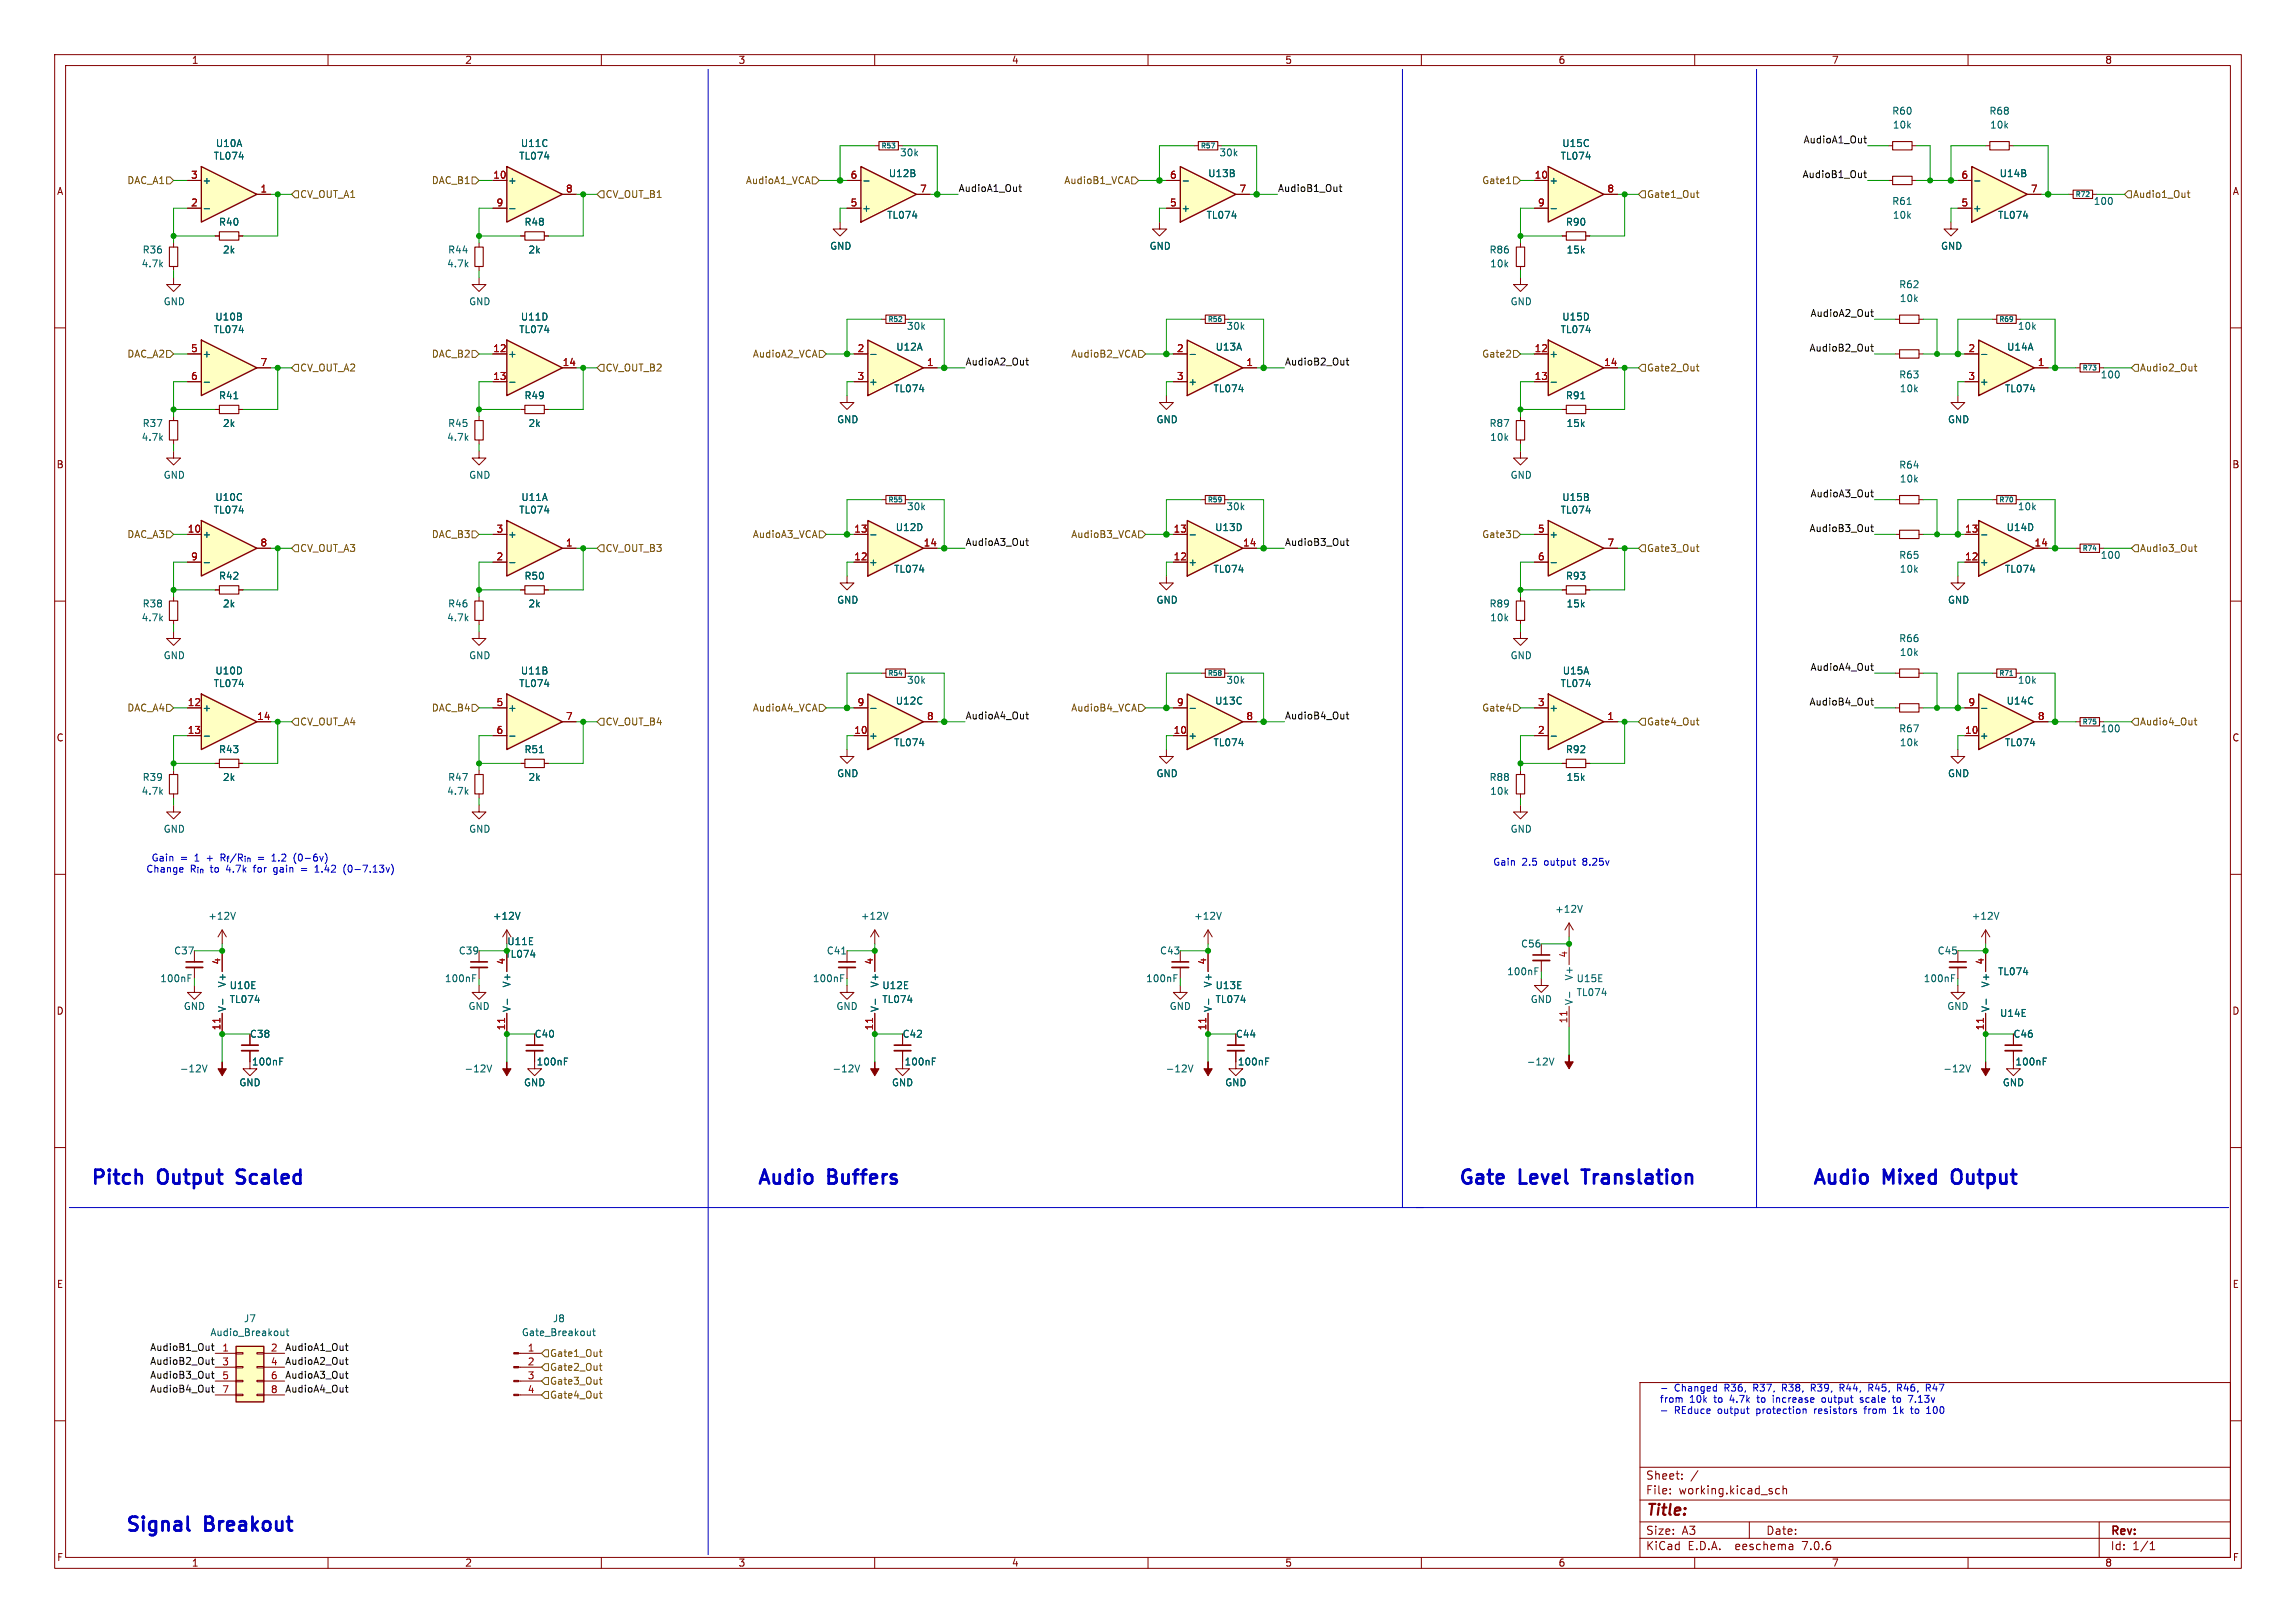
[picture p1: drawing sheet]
<svg xmlns="http://www.w3.org/2000/svg" width="420mm" height="297mm" viewBox="0 0 420 297" stroke-linecap="round" stroke-linejoin="round" font-family="sans-serif">
<defs><g id="words">
<g font-size="3.5" fill="#0000c2">
<text x="16.5" y="216.9">Pitch</text>
<text x="29.1" y="216.9">Output</text>
<text x="44.5" y="216.9">Scaled</text>
<text x="138.4" y="216.9">Audio</text>
<text x="151.7" y="216.9">Buffers</text>
<text x="266.7" y="216.9">Gate</text>
<text x="278.1" y="216.9">Level</text>
<text x="290.7" y="216.9">Translation</text>
<text x="331.5" y="216.9">Audio</text>
<text x="344.7" y="216.9">Mixed</text>
<text x="358.3" y="216.9">Output</text>
<text x="22.9" y="280.4">Signal</text>
<text x="37.7" y="280.4">Breakout</text>
</g>
<text font-size="2.8" fill="#840000" x="301" y="277.9">Title:</text>
<g font-size="2.1" fill="#840000">
<text x="301" y="273.7">File:</text>
<text x="301" y="271">Sheet:</text>
<text x="307.1" y="273.7">working.kicad_sch</text>
<text x="301" y="281.1">Size:</text>
<text x="307.6" y="281.1">A3</text>
<text x="323" y="281.1">Date:</text>
<text x="386" y="281.3">Rev:</text>
<text x="301" y="283.9">KiCad</text>
<text x="308.7" y="283.9">E.D.A.</text>
<text x="317.6" y="283.9">eeschema</text>
<text x="330" y="283.9">7.0.6</text>
<text x="386" y="283.9">Id:</text>
<text x="390.1" y="283.9">1/1</text>
</g>
<g font-size="1.8" fill="#840000">
<text x="35" y="11.9">1</text>
<text x="85" y="11.9">2</text>
<text x="135" y="11.9">3</text>
<text x="185" y="11.9">4</text>
<text x="235" y="11.9">5</text>
<text x="285" y="11.9">6</text>
<text x="335" y="11.9">7</text>
<text x="385" y="11.9">8</text>
<text x="10.3" y="35.9">A</text>
<text x="408.3" y="35.9">A</text>
<text x="10.3" y="85.9">B</text>
<text x="408.2" y="85.9">B</text>
<text x="10.3" y="135.9">C</text>
<text x="408.2" y="135.9">C</text>
<text x="10.3" y="185.9">D</text>
<text x="408.2" y="185.9">D</text>
<text x="10.3" y="235.9">E</text>
<text x="408.3" y="235.9">E</text>
<text x="10.3" y="285.9">F</text>
<text x="35" y="286.9">1</text>
<text x="85" y="286.9">2</text>
<text x="135" y="286.9">3</text>
<text x="185" y="286.9">4</text>
<text x="235" y="286.9">5</text>
<text x="285" y="286.9">6</text>
<text x="335" y="286.9">7</text>
<text x="385" y="286.9">8</text>
<text x="408.3" y="285.9">F</text>
</g>
<g font-size="1.8" fill="#006464">
<text x="346" y="21.2">R60</text>
<text x="346.2" y="23.7">10k</text>
<text x="363.8" y="21.2">R68</text>
<text x="363.9" y="23.7">10k</text>
<text x="39" y="29.4">TL074</text>
<text x="39.4" y="27.1">U10A</text>
<text x="94.9" y="29.4">TL074</text>
<text x="95.2" y="27.1">U11C</text>
<text x="164.5" y="28.8">30k</text>
<text x="223" y="28.8">30k</text>
<text x="285.4" y="29.4">TL074</text>
<text x="285.7" y="27.1">U15C</text>
<text x="37" y="33.9">+</text>
<text x="92.8" y="33.9">+</text>
<text x="162.5" y="32.6">U12B</text>
<text x="220.9" y="32.6">U13B</text>
<text x="283.3" y="33.9">+</text>
<text x="365.7" y="32.6">U14B</text>
<text x="40" y="41.5">R40</text>
<text x="95.8" y="41.5">R48</text>
<text x="157.6" y="39">+</text>
<text x="162.2" y="40.2">TL074</text>
<text x="216" y="39">+</text>
<text x="220.6" y="40.2">TL074</text>
<text x="286.3" y="41.5">R90</text>
<text x="346" y="37.7">R61</text>
<text x="346.2" y="40.2">10k</text>
<text x="360.8" y="39">+</text>
<text x="365.4" y="40.2">TL074</text>
<text x="382.9" y="37.7">100</text>
<text x="26" y="46.6">R36</text>
<text x="40.7" y="46.6">2k</text>
<text x="81.9" y="46.6">R44</text>
<text x="96.6" y="46.6">2k</text>
<text x="151.8" y="45.9">GND</text>
<text x="210.2" y="45.9">GND</text>
<text x="272.4" y="46.6">R86</text>
<text x="286.5" y="46.6">15k</text>
<text x="355" y="45.9">GND</text>
<text x="25.8" y="49.1">4.7k</text>
<text x="81.7" y="49.1">4.7k</text>
<text x="272.5" y="49.1">10k</text>
<text x="347.3" y="52.9">R62</text>
<text x="29.8" y="56.1">GND</text>
<text x="39.3" y="58.9">U10B</text>
<text x="85.7" y="56.1">GND</text>
<text x="95.2" y="58.9">U11D</text>
<text x="276.2" y="56.1">GND</text>
<text x="285.7" y="58.9">U15D</text>
<text x="347.4" y="55.5">10k</text>
<text x="37" y="65.6">+</text>
<text x="39" y="61.2">TL074</text>
<text x="92.8" y="65.6">+</text>
<text x="94.9" y="61.2">TL074</text>
<text x="163.8" y="64.4">U12A</text>
<text x="165.8" y="60.6">30k</text>
<text x="222.3" y="64.4">U13A</text>
<text x="224.2" y="60.6">30k</text>
<text x="283.3" y="65.6">+</text>
<text x="285.4" y="61.2">TL074</text>
<text x="367.1" y="64.4">U14A</text>
<text x="369" y="60.6">10k</text>
<text x="158.9" y="70.7">+</text>
<text x="163.5" y="72">TL074</text>
<text x="217.3" y="70.7">+</text>
<text x="221.9" y="72">TL074</text>
<text x="347.3" y="69.4">R63</text>
<text x="347.4" y="72">10k</text>
<text x="362.1" y="70.7">+</text>
<text x="366.7" y="72">TL074</text>
<text x="384.2" y="69.4">100</text>
<text x="40" y="73.3">R41</text>
<text x="95.8" y="73.3">R49</text>
<text x="153" y="77.6">GND</text>
<text x="211.5" y="77.6">GND</text>
<text x="286.3" y="73.3">R91</text>
<text x="356.2" y="77.6">GND</text>
<text x="25.8" y="80.9">4.7k</text>
<text x="26" y="78.3">R37</text>
<text x="40.7" y="78.3">2k</text>
<text x="81.7" y="80.9">4.7k</text>
<text x="81.9" y="78.3">R45</text>
<text x="96.6" y="78.3">2k</text>
<text x="272.4" y="78.3">R87</text>
<text x="272.5" y="80.9">10k</text>
<text x="286.5" y="78.3">15k</text>
<text x="29.8" y="87.8">GND</text>
<text x="85.7" y="87.8">GND</text>
<text x="276.2" y="87.8">GND</text>
<text x="347.3" y="86">R64</text>
<text x="347.4" y="88.5">10k</text>
<text x="39" y="94.2">TL074</text>
<text x="39.3" y="91.9">U10C</text>
<text x="94.9" y="94.2">TL074</text>
<text x="95.3" y="91.9">U11A</text>
<text x="165.8" y="93.6">30k</text>
<text x="224.2" y="93.6">30k</text>
<text x="285.4" y="94.2">TL074</text>
<text x="285.7" y="91.9">U15B</text>
<text x="369" y="93.6">10k</text>
<text x="37" y="98.7">+</text>
<text x="92.8" y="98.7">+</text>
<text x="163.8" y="97.4">U12D</text>
<text x="222.2" y="97.4">U13D</text>
<text x="283.3" y="98.7">+</text>
<text x="367" y="97.4">U14D</text>
<text x="40" y="106.3">R42</text>
<text x="95.8" y="106.3">R50</text>
<text x="158.9" y="103.7">+</text>
<text x="163.5" y="105">TL074</text>
<text x="217.3" y="103.7">+</text>
<text x="221.9" y="105">TL074</text>
<text x="286.3" y="106.3">R93</text>
<text x="347.3" y="102.5">R65</text>
<text x="347.4" y="105">10k</text>
<text x="362.1" y="103.7">+</text>
<text x="366.7" y="105">TL074</text>
<text x="384.2" y="102.5">100</text>
<text x="25.8" y="113.9">4.7k</text>
<text x="26" y="111.4">R38</text>
<text x="40.7" y="111.4">2k</text>
<text x="81.7" y="113.9">4.7k</text>
<text x="81.9" y="111.4">R46</text>
<text x="96.6" y="111.4">2k</text>
<text x="153" y="110.7">GND</text>
<text x="211.5" y="110.7">GND</text>
<text x="272.4" y="111.4">R89</text>
<text x="272.5" y="113.9">10k</text>
<text x="286.5" y="111.4">15k</text>
<text x="356.2" y="110.7">GND</text>
<text x="347.3" y="117.7">R66</text>
<text x="29.8" y="120.8">GND</text>
<text x="39" y="125.9">TL074</text>
<text x="39.3" y="123.6">U10D</text>
<text x="85.7" y="120.8">GND</text>
<text x="94.9" y="125.9">TL074</text>
<text x="95.2" y="123.6">U11B</text>
<text x="165.8" y="125.3">30k</text>
<text x="224.2" y="125.3">30k</text>
<text x="276.2" y="120.8">GND</text>
<text x="285.4" y="125.9">TL074</text>
<text x="285.8" y="123.6">U15A</text>
<text x="347.4" y="120.2">10k</text>
<text x="369" y="125.3">10k</text>
<text x="37" y="130.4">+</text>
<text x="92.8" y="130.4">+</text>
<text x="163.8" y="129.1">U12C</text>
<text x="222.2" y="129.1">U13C</text>
<text x="283.3" y="130.4">+</text>
<text x="367" y="129.1">U14C</text>
<text x="158.9" y="135.5">+</text>
<text x="163.5" y="136.8">TL074</text>
<text x="217.3" y="135.5">+</text>
<text x="221.9" y="136.8">TL074</text>
<text x="347.3" y="134.2">R67</text>
<text x="347.4" y="136.8">10k</text>
<text x="362.1" y="135.5">+</text>
<text x="366.7" y="136.8">TL074</text>
<text x="384.2" y="134.2">100</text>
<text x="26" y="143.1">R39</text>
<text x="40" y="138">R43</text>
<text x="40.7" y="143.1">2k</text>
<text x="81.9" y="143.1">R47</text>
<text x="95.8" y="138">R51</text>
<text x="96.6" y="143.1">2k</text>
<text x="153" y="142.4">GND</text>
<text x="211.5" y="142.4">GND</text>
<text x="272.4" y="143.1">R88</text>
<text x="286.3" y="138">R92</text>
<text x="286.5" y="143.1">15k</text>
<text x="356.2" y="142.4">GND</text>
<text x="25.8" y="145.6">4.7k</text>
<text x="81.7" y="145.6">4.7k</text>
<text x="272.5" y="145.6">10k</text>
<text x="29.8" y="152.6">GND</text>
<text x="85.7" y="152.6">GND</text>
<text x="276.2" y="152.6">GND</text>
<text x="284.4" y="167.2">+12V</text>
<text x="38" y="168.5">+12V</text>
<text x="90.1" y="168.5">+12V</text>
<text x="92.7" y="173.2">U11E</text>
<text x="157.4" y="168.5">+12V</text>
<text x="218.3" y="168.5">+12V</text>
<text x="278.1" y="173.6">C56</text>
<text x="360.6" y="168.5">+12V</text>
<text x="29.2" y="179.9">100nF</text>
<text x="31.8" y="174.9">C37</text>
<text x="81.3" y="179.9">100nF</text>
<text x="83.8" y="174.9">C39</text>
<text x="92.3" y="175.5">TL074</text>
<text x="148.6" y="179.9">100nF</text>
<text x="151.1" y="174.9">C41</text>
<text x="209.6" y="179.9">100nF</text>
<text x="212.1" y="174.9">C43</text>
<text x="275.6" y="178.7">100nF</text>
<text x="287.9" y="179.5" transform="rotate(-90 287.9 179.5)">V+</text>
<text x="288.3" y="179.9">U15E</text>
<text x="351.8" y="179.9">100nF</text>
<text x="354.3" y="174.9">C45</text>
<text x="365.4" y="178.7">TL074</text>
<text x="33.5" y="185">GND</text>
<text x="41.5" y="185.3" transform="rotate(-90 41.5 185.3)">V-</text>
<text x="41.5" y="180.8" transform="rotate(-90 41.5 180.8)">V+</text>
<text x="41.9" y="181.2">U10E</text>
<text x="41.9" y="183.7">TL074</text>
<text x="85.6" y="185">GND</text>
<text x="93.6" y="185.3" transform="rotate(-90 93.6 185.3)">V-</text>
<text x="93.6" y="180.8" transform="rotate(-90 93.6 180.8)">V+</text>
<text x="152.9" y="185">GND</text>
<text x="160.9" y="185.3" transform="rotate(-90 160.9 185.3)">V-</text>
<text x="160.9" y="180.8" transform="rotate(-90 160.9 180.8)">V+</text>
<text x="161.3" y="181.2">U12E</text>
<text x="161.3" y="183.7">TL074</text>
<text x="213.9" y="185">GND</text>
<text x="221.8" y="185.3" transform="rotate(-90 221.8 185.3)">V-</text>
<text x="221.8" y="180.8" transform="rotate(-90 221.8 180.8)">V+</text>
<text x="222.3" y="181.2">U13E</text>
<text x="222.3" y="183.7">TL074</text>
<text x="279.9" y="183.7">GND</text>
<text x="287.9" y="184" transform="rotate(-90 287.9 184)">V-</text>
<text x="288.3" y="182.5">TL074</text>
<text x="356.1" y="185">GND</text>
<text x="364.1" y="185.3" transform="rotate(-90 364.1 185.3)">V-</text>
<text x="364.1" y="180.8" transform="rotate(-90 364.1 180.8)">V+</text>
<text x="45.6" y="190.1">C38</text>
<text x="97.7" y="190.1">C40</text>
<text x="165" y="190.1">C42</text>
<text x="226" y="190.1">C44</text>
<text x="365.7" y="186.3">U14E</text>
<text x="368.2" y="190.1">C46</text>
<text x="32.8" y="196.4">-12V</text>
<text x="46" y="195.2">100nF</text>
<text x="84.9" y="196.4">-12V</text>
<text x="98.1" y="195.2">100nF</text>
<text x="152.2" y="196.4">-12V</text>
<text x="165.4" y="195.2">100nF</text>
<text x="213.1" y="196.4">-12V</text>
<text x="226.3" y="195.2">100nF</text>
<text x="279.2" y="195.2">-12V</text>
<text x="355.4" y="196.4">-12V</text>
<text x="368.6" y="195.2">100nF</text>
<text x="43.7" y="199">GND</text>
<text x="95.8" y="199">GND</text>
<text x="163.1" y="199">GND</text>
<text x="224" y="199">GND</text>
<text x="366.3" y="199">GND</text>
<text x="38.4" y="244.7">Audio_Breakout</text>
<text x="44.5" y="242.2">J7</text>
<text x="95.4" y="244.7">Gate_Breakout</text>
<text x="101" y="242.2">J8</text>
</g>
<g font-size="1.8" fill="#0f0f0f">
<text x="329.8" y="26.3">AudioA1_Out</text>
<text x="175.3" y="35.2">AudioA1_Out</text>
<text x="233.7" y="35.2">AudioB1_Out</text>
<text x="329.6" y="32.7">AudioB1_Out</text>
<text x="331.1" y="58.1">AudioA2_Out</text>
<text x="330.9" y="64.4">AudioB2_Out</text>
<text x="176.5" y="67">AudioA2_Out</text>
<text x="234.9" y="67">AudioB2_Out</text>
<text x="331.1" y="91.1">AudioA3_Out</text>
<text x="176.5" y="100">AudioA3_Out</text>
<text x="234.9" y="100">AudioB3_Out</text>
<text x="330.9" y="97.4">AudioB3_Out</text>
<text x="331.1" y="122.8">AudioA4_Out</text>
<text x="176.5" y="131.7">AudioA4_Out</text>
<text x="234.9" y="131.7">AudioB4_Out</text>
<text x="330.9" y="129.2">AudioB4_Out</text>
<text x="27.4" y="249.8">AudioB2_Out</text>
<text x="27.4" y="247.3">AudioB1_Out</text>
<text x="52.1" y="247.3">AudioA1_Out</text>
<text x="52.1" y="249.8">AudioA2_Out</text>
<text x="27.4" y="254.9">AudioB4_Out</text>
<text x="27.4" y="252.4">AudioB3_Out</text>
<text x="52.1" y="254.9">AudioA4_Out</text>
<text x="52.1" y="252.4">AudioA3_Out</text>
</g>
<g font-size="1.8" fill="#725600">
<text x="23.2" y="33.9">DAC_A1</text>
<text x="78.9" y="33.9">DAC_B1</text>
<text x="136.3" y="33.9">AudioA1_VCA</text>
<text x="194.6" y="33.9">AudioB1_VCA</text>
<text x="271" y="33.9">Gate1</text>
<text x="54.8" y="36.4">CV_OUT_A1</text>
<text x="110.7" y="36.4">CV_OUT_B1</text>
<text x="301.2" y="36.4">Gate1_Out</text>
<text x="390.1" y="36.4">Audio1_Out</text>
<text x="23.2" y="65.6">DAC_A2</text>
<text x="78.9" y="65.6">DAC_B2</text>
<text x="137.6" y="65.6">AudioA2_VCA</text>
<text x="195.9" y="65.6">AudioB2_VCA</text>
<text x="271" y="65.6">Gate2</text>
<text x="54.8" y="68.2">CV_OUT_A2</text>
<text x="110.7" y="68.2">CV_OUT_B2</text>
<text x="301.2" y="68.2">Gate2_Out</text>
<text x="391.4" y="68.2">Audio2_Out</text>
<text x="23.2" y="98.7">DAC_A3</text>
<text x="54.8" y="101.2">CV_OUT_A3</text>
<text x="78.9" y="98.7">DAC_B3</text>
<text x="110.7" y="101.2">CV_OUT_B3</text>
<text x="137.6" y="98.7">AudioA3_VCA</text>
<text x="195.9" y="98.7">AudioB3_VCA</text>
<text x="271" y="98.7">Gate3</text>
<text x="301.2" y="101.2">Gate3_Out</text>
<text x="391.4" y="101.2">Audio3_Out</text>
<text x="23.2" y="130.4">DAC_A4</text>
<text x="78.9" y="130.4">DAC_B4</text>
<text x="137.6" y="130.4">AudioA4_VCA</text>
<text x="195.9" y="130.4">AudioB4_VCA</text>
<text x="271" y="130.4">Gate4</text>
<text x="54.8" y="132.9">CV_OUT_A4</text>
<text x="110.7" y="132.9">CV_OUT_B4</text>
<text x="301.2" y="132.9">Gate4_Out</text>
<text x="391.4" y="132.9">Audio4_Out</text>
<text x="100.5" y="251.1">Gate2_Out</text>
<text x="100.5" y="248.5">Gate1_Out</text>
<text x="100.5" y="256.1">Gate4_Out</text>
<text x="100.5" y="253.6">Gate3_Out</text>
</g>
<g font-size="1.8" fill="#a90000">
<text x="34.9" y="32.8">3</text>
<text x="47.6" y="35.3">1</text>
<text x="90.1" y="32.8">10</text>
<text x="103.4" y="35.3">8</text>
<text x="155.5" y="32.8">6</text>
<text x="168.2" y="35.3">7</text>
<text x="213.9" y="32.8">6</text>
<text x="226.6" y="35.3">7</text>
<text x="280.6" y="32.8">10</text>
<text x="293.9" y="35.3">8</text>
<text x="358.7" y="32.8">6</text>
<text x="371.4" y="35.3">7</text>
<text x="34.9" y="37.8">2</text>
<text x="90.7" y="37.8">9</text>
<text x="155.5" y="37.8">5</text>
<text x="213.9" y="37.8">5</text>
<text x="281.2" y="37.8">9</text>
<text x="358.7" y="37.8">5</text>
<text x="34.9" y="64.5">5</text>
<text x="90.1" y="64.5">12</text>
<text x="156.8" y="64.5">2</text>
<text x="215.2" y="64.5">2</text>
<text x="280.6" y="64.5">12</text>
<text x="360" y="64.5">2</text>
<text x="34.9" y="69.6">6</text>
<text x="47.6" y="67.1">7</text>
<text x="90.1" y="69.6">13</text>
<text x="102.8" y="67.1">14</text>
<text x="156.8" y="69.6">3</text>
<text x="169.5" y="67.1">1</text>
<text x="215.2" y="69.6">3</text>
<text x="227.9" y="67.1">1</text>
<text x="280.6" y="69.6">13</text>
<text x="293.3" y="67.1">14</text>
<text x="360" y="69.6">3</text>
<text x="372.7" y="67.1">1</text>
<text x="34.2" y="97.5">10</text>
<text x="47.6" y="100.1">8</text>
<text x="90.7" y="97.5">3</text>
<text x="103.4" y="100.1">1</text>
<text x="156.2" y="97.5">13</text>
<text x="168.9" y="100.1">14</text>
<text x="214.6" y="97.5">13</text>
<text x="227.3" y="100.1">14</text>
<text x="281.2" y="97.5">5</text>
<text x="293.9" y="100.1">7</text>
<text x="359.4" y="97.5">13</text>
<text x="372.1" y="100.1">14</text>
<text x="34.9" y="102.6">9</text>
<text x="90.7" y="102.6">2</text>
<text x="156.2" y="102.6">12</text>
<text x="214.6" y="102.6">12</text>
<text x="281.2" y="102.6">6</text>
<text x="359.4" y="102.6">12</text>
<text x="34.2" y="129.3">12</text>
<text x="46.9" y="131.8">14</text>
<text x="90.7" y="129.3">5</text>
<text x="103.4" y="131.8">7</text>
<text x="156.8" y="129.3">9</text>
<text x="169.5" y="131.8">8</text>
<text x="215.2" y="129.3">9</text>
<text x="227.9" y="131.8">8</text>
<text x="281.2" y="129.3">3</text>
<text x="293.9" y="131.8">1</text>
<text x="360" y="129.3">9</text>
<text x="372.7" y="131.8">8</text>
<text x="34.2" y="134.4">13</text>
<text x="90.7" y="134.4">6</text>
<text x="156.2" y="134.4">10</text>
<text x="214.6" y="134.4">10</text>
<text x="281.2" y="134.4">2</text>
<text x="359.4" y="134.4">10</text>
<text x="40.4" y="176.6" transform="rotate(-90 40.4 176.6)">4</text>
<text x="92.5" y="176.6" transform="rotate(-90 92.5 176.6)">4</text>
<text x="159.8" y="176.6" transform="rotate(-90 159.8 176.6)">4</text>
<text x="220.7" y="176.6" transform="rotate(-90 220.7 176.6)">4</text>
<text x="286.8" y="175.3" transform="rotate(-90 286.8 175.3)">4</text>
<text x="363" y="176.6" transform="rotate(-90 363 176.6)">4</text>
<text x="40.4" y="188.6" transform="rotate(-90 40.4 188.6)">11</text>
<text x="92.5" y="188.6" transform="rotate(-90 92.5 188.6)">11</text>
<text x="159.8" y="188.6" transform="rotate(-90 159.8 188.6)">11</text>
<text x="220.7" y="188.6" transform="rotate(-90 220.7 188.6)">11</text>
<text x="286.8" y="187.4" transform="rotate(-90 286.8 187.4)">11</text>
<text x="363" y="188.6" transform="rotate(-90 363 188.6)">11</text>
<text x="40.6" y="247.4">1</text>
<text x="40.6" y="249.9">3</text>
<text x="49.5" y="247.4">2</text>
<text x="49.5" y="249.9">4</text>
<text x="96.4" y="247.4">1</text>
<text x="96.4" y="249.9">2</text>
<text x="40.6" y="252.5">5</text>
<text x="40.6" y="255">7</text>
<text x="49.5" y="252.5">6</text>
<text x="49.5" y="255">8</text>
<text x="96.4" y="252.5">3</text>
<text x="96.4" y="255">4</text>
</g>
<g font-size="1.8" fill="#0000c2">
<text x="26.7" y="159.8">Change</text>
<text x="27.8" y="157.7">Gain</text>
<text x="33.2" y="157.7">=</text>
<text x="34.8" y="159.8">R_{in}</text>
<text x="35.9" y="157.7">1</text>
<text x="38.3" y="157.7">+</text>
<text x="38.6" y="159.8">to</text>
<text x="41.1" y="157.7">R_{f}/R_{in} 1.2</text>
<text x="41.7" y="159.8">4.7k</text>
<text x="46.9" y="159.8">for</text>
<text x="50.7" y="159.8">gain</text>
<text x="55" y="157.7">(0-6v)</text>
<text x="58.7" y="159.8">1.42</text>
<text x="64.1" y="159.8">(0-7.13v)</text>
<text x="273" y="158.5">Gain</text>
<text x="278.4" y="158.5">2.5</text>
<text x="282.6" y="158.5">output</text>
<text x="289.8" y="158.5">8.25v</text>
<text x="303.5" y="256.8">from</text>
<text x="306.3" y="254.7">Changed</text>
<text x="309.1" y="256.8">10k</text>
<text x="313.7" y="256.8">to</text>
<text x="315.5" y="254.7">R36,</text>
<text x="316.7" y="256.8">4.7k</text>
<text x="321" y="254.7">R37,</text>
<text x="321.9" y="256.8">to</text>
<text x="325" y="256.8">increase</text>
<text x="326.5" y="254.7">R38,</text>
<text x="331.9" y="254.7">R39,</text>
<text x="334.1" y="256.8">output</text>
<text x="337.4" y="254.7">R44,</text>
<text x="341.4" y="256.8">scale</text>
<text x="342.9" y="254.7">R45,</text>
<text x="347.5" y="256.8">to</text>
<text x="348.3" y="254.7">R46,</text>
<text x="350.6" y="256.8">7.13v</text>
<text x="353.8" y="254.7">R47</text>
<text x="306.3" y="258.8">REduce</text>
<text x="314.3" y="258.8">output</text>
<text x="321.6" y="258.8">protection</text>
<text x="332.3" y="258.8">resistors</text>
<text x="341.7" y="258.8">from</text>
<text x="347.3" y="258.8">1k</text>
<text x="350.7" y="258.8">to</text>
<text x="353.7" y="258.8">100</text>
</g>
<text font-size="1.3" fill="#006464" x="379.6" y="36.2">R72</text>
<g font-size="1.2" fill="#006464">
<text x="161.1" y="27.3">R53</text>
<text x="219.5" y="27.3">R57</text>
<text x="162.4" y="59.1">R52</text>
<text x="220.8" y="59.1">R56</text>
<text x="365.6" y="59.1">R69</text>
<text x="380.8" y="68">R73</text>
<text x="162.4" y="92.1">R55</text>
<text x="220.8" y="92.1">R59</text>
<text x="365.6" y="92.1">R70</text>
<text x="380.8" y="101">R74</text>
<text x="162.4" y="123.9">R54</text>
<text x="220.8" y="123.9">R58</text>
<text x="365.6" y="123.9">R71</text>
<text x="380.8" y="132.8">R75</text>
</g>
</g></defs>
<g fill="none" stroke="#840000" stroke-width=".18">
<path d="M10 10h400v277h-400zM12 12h396v273h-396zM60 10v2M110 10v2M160 10v2M210 10v2M260 10v2M310 10v2M360 10v2M10 60h2M408 60h2M31.7 76.2v.8"/>
<path d="M39.4 74.9h.7M43.7 74.9h.7M31.7 82.6v1.2h1.3l-1.3 1.3-1.2-1.3h1.2M31.7 80.5v.8M87.6 82.6v1.2h1.3l-1.3 1.3-1.2-1.3h1.2M219.7 91.4h.8M224 91.4h.8M364.5 91.4h.8M368.8 91.4h.8M10 110h2M31.7 109.2v.8M31.7 113.5v.8"/>
<path d="M213.4 105.4v1.3h1.2l-1.2 1.3-1.3-1.3h1.3M408 110h2M10 160h2M408 160h2M35.6 174v2M35.6 177v2.1M40.6 170.2l-.7 1.3M40.6 170.2v2.5M40.6 174v3.8M40.6 170.2l.8 1.3M154.9 174v2M154.9 177v2.1"/>
<path d="M35.6 180.3v1.3h1.2l-1.2 1.3-1.3-1.3h1.3M40.6 185.4v3.8M45.7 192.3v3.3h-1.3l1.3 1.3 1.3-1.3h-1.3M45.7 189.2v2.1M97.8 192.3v3.3h-1.3l1.3 1.3 1.3-1.3h-1.3M97.8 189.2v2.1M154.9 180.3v1.3h1.3l-1.3 1.3-1.2-1.3h1.2M10 210h2M408 210h2M10 260h2M39.4 255.3h3.8M39.4 252.7h3.8"/>
<path d="M39.4 250.2h3.8M39.4 247.6h3.8M43.2 255.1h1.2v.3h-1.2zM43.2 252.6h1.2v.3h-1.2zM43.2 250.1h1.2v.2h-1.2zM43.2 247.5h1.2v.3h-1.2zM47 255.1h1.3v.3h-1.3zM47 252.6h1.3v.3h-1.3zM47 250.1h1.3v.2h-1.3zM47 247.5h1.3v.3h-1.3zM48.3 255.3h3.8M48.3 252.7h3.8"/>
<path d="M48.3 250.2h3.8M48.3 247.6h3.8M94.8 255.3h4.3M94.8 252.7h4.3M94.8 250.2h4.3M94.8 247.6h4.3M300 253h108v32h-108zM408 260h2M300 278.5h108M300 274.5h108M300 268.5h108M305.5 273.2v.2"/>
<path d="M305.5 272.5v.1M307.7 270.5v.2M307.7 269.8v.1M310.6 269.1l-1.3 1.9M320 278.5v3M325.5 272.5l-.4-.1-.3 .3v.4l.1 .2h.6M326.2 272.5l.2-.1 .3 .1 .1 .9M326.2 271.9v1.5M384 278.5v6.5M60 285v2M110 285v2M160 285v2"/>
<path d="M210 285v2M260 285v2M300 281.5h108M310 285v2M327.9 282.7v.9M327.9 283.5l-.1 .1M327.9 282.9l-.1 .1M360 285v2M393.3 283.6h.9M393.3 282.5l.4-.4v1.5"/>
</g>
<g fill="#840000" stroke="#840000" stroke-width=".18">
<path d="M94 255.1h.8v.3h-.8z"/>
<path d="M94 252.6h.8v.3h-.8z"/>
<path d="M94 250.1h.8v.2h-.8z"/>
<path d="M94 247.5h.8v.3h-.8z"/>
<path d="M40.6 194.3v1.3h.8l-.8 1.3-.7-1.3h.7z"/>
</g>
<g fill="none" stroke="#006464" stroke-width=".18">
<path d="M42.8 73h.7M34.4 179h.4M34.4 178.4h.6M43.1 166.9l-.5 1.3M153.8 179h.4M153.8 178.4h.6M154 174.6h.7M37 194.9l.4 1.3 .5-1.3M40.7 182.8v1M51.2 194.2h.4M51.2 193.6h.6M103.2 194.2h.5"/>
<path d="M103.2 193.6h.6M51.9 244.3l-.3 .1M51.9 243.6v.8M52.3 243.6h.5M52.5 243.1v1.1l.3 .2M108 243.6v.8M108 244.3l-.2 .1M108.4 243.6h.5M108.6 243.1v1.1l.3 .2"/>
</g>
<path d="M34 177h3.1M153.4 177h3.1M44.2 192.3h3M96.3 192.3h3" fill="none" stroke="#840000" stroke-width=".33"/>
<path d="M34 176h3.1M153.4 176h3.1M44.2 191.3h3M96.3 191.3h3" fill="none" stroke="#840000" stroke-width=".3"/>
<path d="M31 77h1.5v3.5h-1.5zM40.1 74.2h3.6v1.5h-3.6zM220.5 90.7h3.5v1.5h-3.5zM365.3 90.7h3.5v1.5h-3.5zM31 110h1.5v3.5h-1.5z" fill="none" stroke="#840000" stroke-width=".2"/>
<path d="M43.2 246.4h5.1v10.1h-5.1z" fill="#ffffc2" stroke="#ffffc2" stroke-width=".18"/>
<path d="M43.2 246.4h5.1v10.1h-5.1z" fill="none" stroke="#840000" stroke-width=".25"/>
<path d="M40.2 186.4v.7" fill="none" stroke="#a90000" stroke-width=".18"/>
<path d="M36.8 95.3l10.2 5-10.2 5.1z" fill="#ffffc2"/>
<path d="M36.8 95.3l10.2 5-10.2 5.1z" fill="none" stroke="#840000" stroke-width=".25"/>
<path d="M34.3 97.8h2.5M34.3 102.9h2.5M47 100.3h2.5" fill="none" stroke="#840000" stroke-width=".18"/>
<path d="M37.4 103h.9" fill="none" stroke="#006464" stroke-width=".18"/>
<path d="M217.2 95.3l10.1 5-10.1 5.1z" fill="#ffffc2"/>
<path d="M217.2 95.3l10.1 5-10.1 5.1z" fill="none" stroke="#840000" stroke-width=".25"/>
<path d="M214.6 97.8h2.6M214.6 102.9h2.6M227.3 100.3h2.6" fill="none" stroke="#840000" stroke-width=".18"/>
<path d="M217.7 97.9h1" fill="none" stroke="#006464" stroke-width=".18"/>
<path d="M361.9 95.3l10.2 5-10.2 5.1z" fill="#ffffc2"/>
<path d="M361.9 95.3l10.2 5-10.2 5.1z" fill="none" stroke="#840000" stroke-width=".25"/>
<path d="M359.4 97.8h2.5M359.4 102.9h2.5M372.1 100.3h2.5M87.6 147.3v1.3h1.3l-1.3 1.3-1.2-1.3h1.2" fill="none" stroke="#840000" stroke-width=".18"/>
<path d="M362.5 97.9h.9" fill="none" stroke="#006464" stroke-width=".18"/>
<path d="M283.2 62.2l10.2 5.1-10.2 5.1z" fill="#ffffc2"/>
<path d="M283.2 62.2l10.2 5.1-10.2 5.1z" fill="none" stroke="#840000" stroke-width=".25"/>
<g fill="none" stroke="#840000" stroke-width=".18">
<path d="M87.6 50.8v1.3h1.3l-1.3 1.2-1.2-1.2h1.2M154.9 72.4v1.3h1.3l-1.3 1.2-1.2-1.2h1.2M280.7 64.8h2.5M280.7 69.9h2.5M293.4 67.3h2.5M161.3 91.4h.8M165.6 91.4h.8M39.4 108h.7M43.7 108h.7M87.6 141v.7M87.6 145.3v.8M92.7 170.2v2.5"/>
<path d="M92.7 174v3.8M92.7 170.2l-.8 1.3M92.7 170.2l.8 1.3M87.6 180.3v1.3h1.3l-1.3 1.3-1.2-1.3h1.2M92.7 185.4v3.8"/>
</g>
<path d="M283.7 69.9h1M95.1 166.9l-.4 1.3M89.1 194.9l.4 1.3 .4-1.3M92.8 182.8v1" fill="none" stroke="#006464" stroke-width=".18"/>
<path d="M92.7 194.3v1.3h.8l-.8 1.3-.8-1.3h.8z" fill="#840000" stroke="#840000" stroke-width=".18"/>
<path d="M92.3 186.4v.7" fill="none" stroke="#a90000" stroke-width=".18"/>
<path d="M162.1 90.7h3.5v1.5h-3.5zM40.1 107.2h3.6v1.5h-3.6zM86.9 141.7h1.5v3.6h-1.5z" fill="none" stroke="#840000" stroke-width=".2"/>
<path d="M92.7 62.2l10.2 5.1-10.2 5.1z" fill="#ffffc2"/>
<path d="M92.7 62.2l10.2 5.1-10.2 5.1z" fill="none" stroke="#840000" stroke-width=".25"/>
<path d="M161.3 58.4h.8M165.6 58.4h.8M90.2 64.8h2.5M90.2 69.9h2.5M102.9 67.3h2.5M346.7 97.8h.8M351 97.8h.8M358.1 105.4v1.3h1.3l-1.3 1.3-1.2-1.3h1.2" fill="none" stroke="#840000" stroke-width=".18"/>
<path d="M93.2 69.9h1" fill="none" stroke="#006464" stroke-width=".18"/>
<path d="M162.1 57.7h3.5v1.5h-3.5zM347.5 97h3.5v1.6h-3.5z" fill="none" stroke="#840000" stroke-width=".2"/>
<path d="M158.7 62.2l10.2 5.1-10.2 5.1z" fill="#ffffc2"/>
<path d="M158.7 62.2l10.2 5.1-10.2 5.1z" fill="none" stroke="#840000" stroke-width=".25"/>
<path d="M156.2 64.8h2.5M156.2 69.9h2.5M168.9 67.3h2.5" fill="none" stroke="#840000" stroke-width=".18"/>
<path d="M159.3 64.9h.9" fill="none" stroke="#006464" stroke-width=".18"/>
<path d="M157.5 30.5l10.1 5.1-10.1 5z" fill="#ffffc2"/>
<path d="M157.5 30.5l10.1 5.1-10.1 5z" fill="none" stroke="#840000" stroke-width=".25"/>
<g fill="none" stroke="#840000" stroke-width=".18">
<path d="M154.9 38.1h2.6M154.9 33h2.6M167.6 35.6h2.6M153.7 40.6v1.3h1.2l-1.2 1.3-1.3-1.3h1.3M379.7 67.3h.8M384 67.3h.8M87.6 115.6v1.2h1.3l-1.3 1.3-1.2-1.3h1.2M87.6 109.2v.8M87.6 113.5v.8M95.2 108h.8M99.6 108h.7M379.7 100.3h.8"/>
<path d="M384 100.3h.8M379.7 132.1h.8M384 132.1h.8"/>
</g>
<path d="M158 33.1h1" fill="none" stroke="#006464" stroke-width=".18"/>
<path d="M380.5 66.5h3.5v1.6h-3.5zM380.5 99.6h3.5v1.5h-3.5zM86.9 110h1.5v3.5h-1.5zM96 107.2h3.6v1.5h-3.6zM380.5 131.3h3.5v1.5h-3.5z" fill="none" stroke="#840000" stroke-width=".2"/>
<path d="M158.7 127l10.2 5.1-10.2 5.1z" fill="#ffffc2"/>
<path d="M158.7 127l10.2 5.1-10.2 5.1z" fill="none" stroke="#840000" stroke-width=".25"/>
<path d="M156.2 134.6h2.5M156.2 129.5h2.5M168.9 132.1h2.5" fill="none" stroke="#840000" stroke-width=".18"/>
<path d="M159.3 129.6h.9" fill="none" stroke="#006464" stroke-width=".18"/>
<path d="M92.7 95.3l10.2 5-10.2 5.1z" fill="#ffffc2"/>
<path d="M92.7 95.3l10.2 5-10.2 5.1z" fill="none" stroke="#840000" stroke-width=".25"/>
<path d="M213.4 72.4v1.3h1.2l-1.2 1.2-1.3-1.2h1.3M285.7 74.9h.8M290.1 74.9h.7M90.2 97.8h2.5M90.2 102.9h2.5M102.9 100.3h2.5" fill="none" stroke="#840000" stroke-width=".18"/>
<path d="M289.2 73h.7M93.2 103h1" fill="none" stroke="#006464" stroke-width=".18"/>
<path d="M286.5 74.2h3.6v1.5h-3.6z" fill="none" stroke="#840000" stroke-width=".2"/>
<path d="M283.2 30.5l10.2 5.1-10.2 5z" fill="#ffffc2"/>
<path d="M283.2 30.5l10.2 5.1-10.2 5z" fill="none" stroke="#840000" stroke-width=".25"/>
<g fill="none" stroke="#840000" stroke-width=".18">
<path d="M280.7 33h2.5M280.7 38.1h2.5M293.4 35.6h2.5M278.1 50.8v1.3h1.3l-1.3 1.2-1.2-1.2h1.2M278.1 44.5v.7M278.1 48.8v.7M285.7 43.2h.8M290.1 43.2h.7M161.3 123.2h.8M165.6 123.2h.8M346.7 123.2h.8M351 123.2h.8"/>
<path d="M364.5 123.2h.8M368.8 123.2h.8"/>
</g>
<path d="M283.7 38.2h1M367.6 123.6h.6" fill="none" stroke="#006464" stroke-width=".18"/>
<path d="M277.4 45.2h1.5v3.6h-1.5zM286.5 42.4h3.6v1.5h-3.6zM162.1 122.4h3.5v1.6h-3.5zM347.5 122.4h3.5v1.6h-3.5zM365.3 122.4h3.5v1.6h-3.5z" fill="none" stroke="#840000" stroke-width=".2"/>
<path d="M283.2 127l10.2 5.1-10.2 5.1z" fill="#ffffc2"/>
<path d="M283.2 127l10.2 5.1-10.2 5.1z" fill="none" stroke="#840000" stroke-width=".25"/>
<path d="M280.7 134.6h2.5M280.7 129.5h2.5M293.4 132.1h2.5" fill="none" stroke="#840000" stroke-width=".18"/>
<path d="M283.7 134.7h1" fill="none" stroke="#006464" stroke-width=".18"/>
<path d="M36.8 127l10.2 5.1-10.2 5.1z" fill="#ffffc2"/>
<path d="M36.8 127l10.2 5.1-10.2 5.1z" fill="none" stroke="#840000" stroke-width=".25"/>
<path d="M278.1 82.6v1.2h1.3l-1.3 1.3-1.2-1.3h1.2M34.3 129.5h2.5M34.3 134.6h2.5M47 132.1h2.5" fill="none" stroke="#840000" stroke-width=".18"/>
<path d="M37.4 134.7h.9" fill="none" stroke="#006464" stroke-width=".18"/>
<path d="M92.7 127l10.2 5.1-10.2 5.1z" fill="#ffffc2"/>
<path d="M92.7 127l10.2 5.1-10.2 5.1z" fill="none" stroke="#840000" stroke-width=".25"/>
<path d="M95.2 74.9h.8M99.6 74.9h.7M154.9 105.4v1.3h1.3l-1.3 1.3-1.2-1.3h1.2M90.2 129.5h2.5M90.2 134.6h2.5M102.9 132.1h2.5" fill="none" stroke="#840000" stroke-width=".18"/>
<path d="M93.2 134.7h1" fill="none" stroke="#006464" stroke-width=".18"/>
<path d="M96 74.2h3.6v1.5h-3.6z" fill="none" stroke="#840000" stroke-width=".2"/>
<path d="M361.9 62.2l10.2 5.1-10.2 5.1z" fill="#ffffc2"/>
<path d="M361.9 62.2l10.2 5.1-10.2 5.1z" fill="none" stroke="#840000" stroke-width=".25"/>
<path d="M359.4 64.8h2.5M359.4 69.9h2.5M372.1 67.3h2.5" fill="none" stroke="#840000" stroke-width=".18"/>
<path d="M362.5 64.9h.9" fill="none" stroke="#006464" stroke-width=".18"/>
<path d="M283.2 95.3l10.2 5-10.2 5.1z" fill="#ffffc2"/>
<path d="M283.2 95.3l10.2 5-10.2 5.1z" fill="none" stroke="#840000" stroke-width=".25"/>
<g fill="none" stroke="#840000" stroke-width=".18">
<path d="M219.7 58.4h.8M224 58.4h.8M278.1 76.2v.8M346.7 64.8h.8M351 64.8h.8M358.1 72.4v1.3h1.3l-1.3 1.2-1.2-1.2h1.2M278.1 80.5v.8M280.7 97.8h2.5M346.7 91.4h.8M351 91.4h.8M278.1 115.6v1.2h1.3l-1.3 1.3-1.2-1.3h1.2M278.1 109.2v.8"/>
<path d="M278.1 113.5v.8M280.7 102.9h2.5M285.7 108h.8M290.1 108h.7M293.4 100.3h2.5M39.4 139.7h.7M43.7 139.7h.7M95.2 139.7h.8M99.6 139.7h.7M31.7 147.3v1.3h1.3l-1.3 1.3-1.2-1.3h1.2M31.7 141v.7M31.7 145.3v.8"/>
</g>
<path d="M283.7 103h1M98.7 137.7h.7" fill="none" stroke="#006464" stroke-width=".18"/>
<path d="M220.5 57.7h3.5v1.5h-3.5zM277.4 77h1.5v3.5h-1.5zM347.5 64h3.5v1.5h-3.5zM347.5 90.7h3.5v1.5h-3.5zM277.4 110h1.5v3.5h-1.5zM286.5 107.2h3.6v1.5h-3.6zM40.1 138.9h3.6v1.6h-3.6zM96 138.9h3.6v1.6h-3.6zM31 141.7h1.5v3.6h-1.5z" fill="none" stroke="#840000" stroke-width=".2"/>
<path d="M217.2 62.2l10.1 5.1-10.1 5.1z" fill="#ffffc2"/>
<path d="M217.2 62.2l10.1 5.1-10.1 5.1z" fill="none" stroke="#840000" stroke-width=".25"/>
<path d="M218.4 26.7h.8M222.8 26.7h.7M214.6 64.8h2.6M214.6 69.9h2.6M227.3 67.3h2.6M154.9 137.2v1.2h1.3l-1.3 1.3-1.2-1.3h1.2" fill="none" stroke="#840000" stroke-width=".18"/>
<path d="M217.7 64.9h1" fill="none" stroke="#006464" stroke-width=".18"/>
<path d="M219.2 25.9h3.6v1.5h-3.6z" fill="none" stroke="#840000" stroke-width=".2"/>
<path d="M215.9 30.5l10.2 5.1-10.2 5z" fill="#ffffc2"/>
<path d="M215.9 30.5l10.2 5.1-10.2 5z" fill="none" stroke="#840000" stroke-width=".25"/>
<path d="M213.4 38.1h2.5M213.4 33h2.5M226.1 35.6h2.5M31.7 50.8v1.3h1.3l-1.3 1.2-1.2-1.2h1.2M31.7 44.5v.7M31.7 48.8v.7M212.1 40.6v1.3h1.3l-1.3 1.3-1.3-1.3h1.3M358.1 137.2v1.2h1.3l-1.3 1.3-1.2-1.3h1.2M363.2 170.2l-.7 1.3M363.2 170.2v2.5M363.2 170.2l.8 1.3" fill="none" stroke="#840000" stroke-width=".18"/>
<path d="M216.4 33.1h1M365.6 166.9l-.4 1.3" fill="none" stroke="#006464" stroke-width=".18"/>
<path d="M31 45.2h1.5v3.6h-1.5z" fill="none" stroke="#840000" stroke-width=".2"/>
<path d="M36.8 62.2l10.2 5.1-10.2 5.1z" fill="#ffffc2"/>
<path d="M36.8 62.2l10.2 5.1-10.2 5.1z" fill="none" stroke="#840000" stroke-width=".25"/>
<path d="M34.3 64.8h2.5M34.3 69.9h2.5M47 67.3h2.5M346.7 129.5h.8M351 129.5h.8" fill="none" stroke="#840000" stroke-width=".18"/>
<path d="M37.4 69.9h.9" fill="none" stroke="#006464" stroke-width=".18"/>
<path d="M347.5 128.8h3.5v1.5h-3.5z" fill="none" stroke="#840000" stroke-width=".2"/>
<path d="M361.9 127l10.2 5.1-10.2 5.1z" fill="#ffffc2"/>
<path d="M361.9 127l10.2 5.1-10.2 5.1z" fill="none" stroke="#840000" stroke-width=".25"/>
<path d="M95.2 43.2h.8M99.6 43.2h.7M359.4 134.6h2.5M359.4 129.5h2.5M372.1 132.1h2.5M368.3 194.3v1.3h-1.3l1.3 1.3 1.3-1.3h-1.3" fill="none" stroke="#840000" stroke-width=".18"/>
<path d="M362.5 129.6h.9M359.6 194.9l.4 1.3 .4-1.3" fill="none" stroke="#006464" stroke-width=".18"/>
<path d="M363.2 194.3v1.3h.8l-.8 1.3-.7-1.3h.7z" fill="#840000" stroke="#840000" stroke-width=".18"/>
<path d="M96 42.4h3.6v1.5h-3.6z" fill="none" stroke="#840000" stroke-width=".2"/>
<path d="M92.7 30.5l10.2 5.1-10.2 5z" fill="#ffffc2"/>
<path d="M92.7 30.5l10.2 5.1-10.2 5z" fill="none" stroke="#840000" stroke-width=".25"/>
<g fill="none" stroke="#840000" stroke-width=".18">
<path d="M90.2 33h2.5M90.2 38.1h2.5M102.9 35.6h2.5M87.6 44.5v.7M87.6 48.8v.7M219.7 123.2h.8M224 123.2h.8M221 170.2v2.5M221 174v3.8M221 170.2l-.8 1.3M221 170.2l.7 1.3M215.9 180.3v1.3h1.3l-1.3 1.3-1.3-1.3h1.3"/>
<path d="M221 185.4v3.8M226.1 192.3v3.3h-1.3l1.3 1.3 1.2-1.3h-1.2M226.1 189.2v2.1"/>
</g>
<path d="M93.2 38.2h1M223.4 166.9l-.4 1.3M217.4 194.9l.4 1.3 .4-1.3M221.1 182.8v1M231.5 194.2h.4M231.5 193.6h.6" fill="none" stroke="#006464" stroke-width=".18"/>
<path d="M220.6 186.4v.7" fill="none" stroke="#a90000" stroke-width=".18"/>
<path d="M221 194.3v1.3h.7l-.7 1.3-.8-1.3h.8z" fill="#840000" stroke="#840000" stroke-width=".18"/>
<path d="M224.5 192.3h3.1" fill="none" stroke="#840000" stroke-width=".33"/>
<path d="M224.5 191.3h3.1" fill="none" stroke="#840000" stroke-width=".3"/>
<path d="M86.9 45.2h1.5v3.6h-1.5zM220.5 122.4h3.5v1.6h-3.5z" fill="none" stroke="#840000" stroke-width=".2"/>
<path d="M217.2 127l10.1 5.1-10.1 5.1z" fill="#ffffc2"/>
<path d="M217.2 127l10.1 5.1-10.1 5.1z" fill="none" stroke="#840000" stroke-width=".25"/>
<path d="M213.4 137.2v1.2h1.2l-1.2 1.3-1.3-1.3h1.3M214.6 134.6h2.6M214.6 129.5h2.6M227.3 132.1h2.6M215.9 174v2M215.9 177v2.1" fill="none" stroke="#840000" stroke-width=".18"/>
<path d="M217.7 129.6h1M214.7 179h.5M214.7 178.4h.6" fill="none" stroke="#006464" stroke-width=".18"/>
<path d="M214.4 177h3" fill="none" stroke="#840000" stroke-width=".33"/>
<path d="M214.4 176h3" fill="none" stroke="#840000" stroke-width=".3"/>
<path d="M36.8 30.5l10.2 5.1-10.2 5z" fill="#ffffc2"/>
<path d="M36.8 30.5l10.2 5.1-10.2 5z" fill="none" stroke="#840000" stroke-width=".25"/>
<g fill="none" stroke="#840000" stroke-width=".18">
<path d="M34.3 38.1h2.5M34.3 33h2.5M47 35.6h2.5M39.4 43.2h.7M43.7 43.2h.7M285.7 139.7h.8M290.1 139.7h.7M278.1 147.3v1.3h1.3l-1.3 1.3-1.2-1.3h1.2M278.1 141v.7M278.1 145.3v.8M281.9 172.7v2.1M281.9 175.8v2"/>
<path d="M287 168.9l-.7 1.3M287 168.9v2.6M287 172.7v3.8M287 168.9l.8 1.3M287 184.2v3.8"/>
</g>
<path d="M37.4 38.2h.9M280.8 177.7h.4M280.8 177.1h.6M289.4 165.7l-.4 1.2M283.4 193.6l.4 1.3 .4-1.3M287.1 181.6v.9" fill="none" stroke="#006464" stroke-width=".18"/>
<path d="M40.1 42.4h3.6v1.5h-3.6zM286.5 138.9h3.6v1.6h-3.6zM277.4 141.7h1.5v3.6h-1.5z" fill="none" stroke="#840000" stroke-width=".2"/>
<path d="M286.6 185.1v.7" fill="none" stroke="#a90000" stroke-width=".18"/>
<path d="M287 193v1.3h.8l-.8 1.3-.7-1.3h.7z" fill="#840000" stroke="#840000" stroke-width=".18"/>
<path d="M280.4 175.8h3.1" fill="none" stroke="#840000" stroke-width=".33"/>
<path d="M280.4 174.8h3.1" fill="none" stroke="#840000" stroke-width=".3"/>
<path d="M158.7 95.3l10.2 5-10.2 5.1z" fill="#ffffc2"/>
<path d="M158.7 95.3l10.2 5-10.2 5.1z" fill="none" stroke="#840000" stroke-width=".25"/>
<g fill="none" stroke="#840000" stroke-width=".18">
<path d="M160 26.7h.8M164.3 26.7h.8M363.2 26.7h.8M367.5 26.7h.8M378.5 35.6h.7M382.8 35.6h.7M364.5 58.4h.8M368.8 58.4h.8M87.6 76.2v.8M87.6 80.5v.8M156.2 97.8h2.5M156.2 102.9h2.5"/>
<path d="M168.9 100.3h2.5M160 170.2l-.7 1.3M160 170.2v2.5M160 174v3.8M160 170.2l.8 1.3M281.9 179.1v1.2h1.3l-1.3 1.3-1.2-1.3h1.2M358.1 174v2M358.1 177v2.1M363.2 174v3.8M160 185.4v3.8M165.1 192.3v3.3h-1.3l1.3 1.3 1.3-1.3h-1.3M165.1 189.2v2.1"/>
<path d="M358.1 180.3v1.3h1.3l-1.3 1.3-1.2-1.3h1.2M363.2 185.4v3.8M368.3 189.2v2.1M368.3 192.3v2"/>
</g>
<path d="M159.3 97.9h.9M162.4 166.9l-.4 1.3M357 179h.4M357 178.4h.6M156.4 194.9l.4 1.3 .4-1.3M160.1 182.8v1M170.6 194.2h.4M170.6 193.6h.6M363.3 182.8v1M373.8 194.2h.4M373.8 193.6h.6" fill="none" stroke="#006464" stroke-width=".18"/>
<path d="M356.6 177h3.1M163.6 192.3h3M366.8 192.3h3" fill="none" stroke="#840000" stroke-width=".33"/>
<path d="M356.6 176h3.1M163.6 191.3h3M366.8 191.3h3" fill="none" stroke="#840000" stroke-width=".3"/>
<path d="M159.6 186.4v.7M362.8 186.4v.7" fill="none" stroke="#a90000" stroke-width=".18"/>
<path d="M160.8 25.9h3.5v1.5h-3.5zM364 25.9h3.5v1.5h-3.5zM379.2 34.8h3.6v1.5h-3.6zM365.3 57.7h3.5v1.5h-3.5zM86.9 77h1.5v3.5h-1.5z" fill="none" stroke="#840000" stroke-width=".2"/>
<path d="M160 194.3v1.3h.8l-.8 1.3-.7-1.3h.7z" fill="#840000" stroke="#840000" stroke-width=".18"/>
<path d="M360.7 30.5l10.1 5.1-10.1 5z" fill="#ffffc2"/>
<path d="M360.7 30.5l10.1 5.1-10.1 5z" fill="none" stroke="#840000" stroke-width=".25"/>
<g fill="none" stroke="#840000" stroke-width=".18">
<path d="M34.3 38.1h2.5M34.3 33h2.5M47 35.6h2.5M90.2 38.1h2.5M90.2 33h2.5M102.9 35.6h2.5M154.9 38.1h2.6M154.9 33h2.6M167.6 35.6h2.6M213.4 38.1h2.5M213.4 33h2.5M226.1 35.6h2.5"/>
<path d="M280.7 38.1h2.5M280.7 33h2.5M293.4 35.6h2.5M345.4 33h.8M345.4 26.7h.8M349.8 33h.7M349.8 26.7h.7M358.1 38.1h2.6M358.1 33h2.6M370.8 35.6h2.6M39.4 43.2h.7M43.7 43.2h.7"/>
<path d="M95.2 43.2h.8M99.6 43.2h.7M285.7 43.2h.8M290.1 43.2h.7M346.7 58.4h.8M351 58.4h.8M356.9 40.6v1.3h1.2l-1.2 1.3-1.3-1.3h1.3M34.3 64.8h2.5M34.3 69.9h2.5M39.4 74.9h.7M43.7 74.9h.7M47 67.3h2.5"/>
<path d="M90.2 64.8h2.5M90.2 69.9h2.5M95.2 74.9h.8M99.6 74.9h.7M102.9 67.3h2.5M156.2 64.8h2.5M156.2 69.9h2.5M168.9 67.3h2.5M214.6 64.8h2.6M214.6 69.9h2.6M227.3 67.3h2.6M280.7 64.8h2.5"/>
<path d="M280.7 69.9h2.5M285.7 74.9h.8M290.1 74.9h.7M293.4 67.3h2.5M359.4 64.8h2.5M359.4 69.9h2.5M372.1 67.3h2.5M34.3 97.8h2.5M90.2 97.8h2.5M156.2 97.8h2.5M214.6 97.8h2.6M280.7 97.8h2.5"/>
<path d="M359.4 97.8h2.5M31.7 115.6v1.2h1.3l-1.3 1.3-1.2-1.3h1.2M34.3 102.9h2.5M39.4 108h.7M43.7 108h.7M47 100.3h2.5M90.2 102.9h2.5M95.2 108h.8M99.6 108h.7M102.9 100.3h2.5M156.2 102.9h2.5M168.9 100.3h2.5"/>
<path d="M214.6 102.9h2.6M227.3 100.3h2.6M280.7 102.9h2.5M285.7 108h.8M290.1 108h.7M293.4 100.3h2.5M359.4 102.9h2.5M372.1 100.3h2.5M34.3 134.6h2.5M34.3 129.5h2.5M39.4 139.7h.7M43.7 139.7h.7"/>
<path d="M47 132.1h2.5M90.2 134.6h2.5M90.2 129.5h2.5M95.2 139.7h.8M99.6 139.7h.7M102.9 132.1h2.5M156.2 134.6h2.5M156.2 129.5h2.5M168.9 132.1h2.5M214.6 134.6h2.6M214.6 129.5h2.6M227.3 132.1h2.6"/>
<path d="M280.7 134.6h2.5M280.7 129.5h2.5M285.7 139.7h.8M290.1 139.7h.7M293.4 132.1h2.5M359.4 134.6h2.5M359.4 129.5h2.5M372.1 132.1h2.5M40.6 174v3.8M87.6 174v2M87.6 177v2.1M92.7 174v3.8"/>
<path d="M160 174v3.8M221 174v3.8M363.2 174v3.8M40.6 185.4v3.8M45.7 189.2v2.1M45.7 192.3v2M92.7 185.4v3.8M97.8 189.2v2.1M97.8 192.3v2M160 185.4v3.8M165.1 189.2v2.1M165.1 192.3v2"/>
<path d="M221 185.4v3.8M226.1 189.2v2.1M226.1 192.3v2M363.2 185.4v3.8M368.3 189.2v2.1M368.3 192.3v2"/>
</g>
<g fill="none" stroke="#006464" stroke-width=".18">
<path d="M37.4 38.2h.9M93.2 38.2h1M158 33.1h1M216.4 33.1h1M283.7 38.2h1M348.9 37.4h.7M361.2 33.1h1M37.4 69.9h.9M42.8 73h.7M93.2 69.9h1M159.3 64.9h.9M217.7 64.9h1"/>
<path d="M283.7 69.9h1M289.2 73h.7M362.5 64.9h.9M159.3 97.9h.9M217.7 97.9h1M362.5 97.9h.9M37.4 103h.9M93.2 103h1M283.7 103h1M37.4 134.7h.9M93.2 134.7h1M98.7 137.7h.7"/>
<path d="M159.3 129.6h.9M217.7 129.6h1M283.7 134.7h1M362.5 129.6h.9M86.5 179h.4M86.5 178.4h.6M95.1 166.9l-.4 1.3M40.7 182.8v1M51.2 194.2h.4M51.2 193.6h.6M92.8 182.8v1M103.2 194.2h.5"/>
<path d="M103.2 193.6h.6M160.1 182.8v1M170.6 194.2h.4M170.6 193.6h.6M221.1 182.8v1M231.5 194.2h.4M231.5 193.6h.6M363.3 182.8v1M373.8 194.2h.4M373.8 193.6h.6"/>
</g>
<path d="M346.2 25.9h3.6v1.5h-3.6zM346.2 32.3h3.6v1.5h-3.6zM347.5 57.7h3.5v1.5h-3.5z" fill="none" stroke="#840000" stroke-width=".2"/>
<path d="M86.1 177h3.1" fill="none" stroke="#840000" stroke-width=".33"/>
<path d="M86.1 176h3.1" fill="none" stroke="#840000" stroke-width=".3"/>
<g fill="none" stroke="#725600" stroke-width=".18">
<path d="M30.5 32.4h.6l.6 .6-.6 .7h-.6zM54 34.9h.6v1.3h-.6l-.7-.6zM86.4 32.4h.6l.6 .6-.6 .7h-.6zM109.9 34.9h.6v1.3h-.6l-.7-.6zM148.6 32.4h.6l.7 .6-.7 .7h-.6zM206.2 32.3l.4 1.3M207 32.4h.6l.7 .6-.7 .7h-.6zM275.6 33.6h.7M276.9 32.4h.6l.6 .6-.6 .7h-.6zM300.4 34.9h.6v1.3h-.6l-.7-.6zM310.3 35.3h.5M310.5 34.9v1.1l.3 .1"/>
<path d="M389.3 34.9h.6v1.3h-.6l-.7-.6zM400.1 35.3h.5M400.3 34.9v1.1l.3 .1M30.5 64.1h.6l.6 .7-.6 .6h-.6zM54 66.7h.6v1.2h-.6l-.7-.6zM86.4 64.1h.6l.6 .7-.6 .6h-.6zM109.2 67.3l.7-.6h.6v1.2h-.6zM149.9 64.1h.6l.6 .7-.6 .6h-.6zM207.4 64.1l.5 1.2M208.3 64.1h.6l.6 .7-.6 .6h-.6zM276.9 64.1h.6l.6 .7-.6 .6h-.6zM300.4 66.7h.6v1.2h-.6l-.7-.6z"/>
<path d="M310.3 67h.5M310.5 66.6v1.1l.3 .2M390.5 66.7h.7v1.2h-.7l-.6-.6zM401.4 67h.5M401.6 66.6v1.1l.3 .2M30.5 97.2h.6l.6 .6-.6 .6h-.6zM54 99.7h.6v1.3h-.6l-.7-.7zM86.4 97.2h.6l.6 .6-.6 .6h-.6zM109.9 99.7h.6v1.3h-.6l-.7-.7zM149.9 97.2h.6l.6 .6-.6 .6h-.6zM207.4 97.1l.5 1.3M208.3 97.2h.6l.6 .6-.6 .6h-.6z"/>
<path d="M276.9 97.2h.6l.6 .6-.6 .6h-.6zM300.4 99.7h.6v1.3h-.6l-.7-.7zM310.5 99.6v1.1l.3 .2M390.5 99.7h.7v1.3h-.7l-.6-.7zM401.6 99.6v1.1l.3 .2M310.3 100.1h.5M401.4 100.1h.5M30.5 128.9h.6l.6 .6-.6 .7h-.6zM54 131.4h.6v1.3h-.6l-.7-.6zM86.4 128.9h.6l.6 .6-.6 .7h-.6zM109.2 132.1l.7-.7h.6v1.3h-.6zM149.9 128.9h.6l.6 .6-.6 .7h-.6z"/>
<path d="M207.4 128.8l.5 1.3M208.3 128.9h.6l.6 .6-.6 .7h-.6zM276.9 128.9h.6l.6 .6-.6 .7h-.6zM300.4 131.4h.6v1.3h-.6l-.7-.6zM310.3 131.8h.5M310.5 131.4v1.1l.3 .2M390.5 131.4h.7v1.3h-.7l-.6-.6zM401.4 131.8h.5M401.6 131.4v1.1l.3 .2M99.1 247.6l.6-.6h.6v1.3h-.6zM99.7 249.6h.6v1.2h-.6l-.6-.6zM99.7 254.6h.6v1.3h-.6l-.6-.6z"/>
<path d="M99.7 252.1h.6v1.3h-.6l-.6-.7zM109.6 249.9h.5M109.6 255h.5M109.6 252.5h.5M109.6 247.4h.5M109.8 247v1l.3 .2M109.8 249.5v1.1l.3 .2M109.8 252v1.1l.3 .2M109.8 254.6v1.1l.3 .1"/>
</g>
<g fill="none" stroke="#0f0f0f" stroke-width=".18">
<path d="M186.4 34.2h.5M186.5 33.8v1.1l.4 .1M245 34.2h.5M245.1 33.8v1.1l.4 .1M340.9 25.3h.5M340.9 31.7h.5M341.1 24.9v1.1l.3 .2M341.1 31.2v1.1l.3 .2M342.2 57.1h.5M342.4 56.6v1.1l.3 .2M187.6 66h.5M187.8 65.5v1.1l.3 .2"/>
<path d="M246.2 66h.5M246.4 65.5v1.1l.3 .2M342.2 63.4h.5M342.4 63v1.1l.3 .2M187.6 99h.5M187.8 98.5v1.1l.3 .2M246.2 99h.5M246.4 98.5v1.1l.3 .2M342.2 90.1h.5M342.2 96.4h.5M342.4 89.7v1l.3 .2M342.4 96v1.1l.3 .2"/>
<path d="M187.6 130.7h.5M187.8 130.3v1.1l.3 .2M246.2 130.7h.5M246.4 130.3v1.1l.3 .2M342.2 128.2h.5M342.2 121.8h.5M342.4 121.4v1.1l.3 .2M342.4 127.8v1l.3 .2M38.7 253.9h.4M38.7 246.3h.4M38.7 248.8h.4M38.7 251.4h.4"/>
<path d="M38.8 245.9v1.1l.3 .1M38.8 248.4v1.1l.3 .2M38.8 250.9v1.1l.3 .2M38.8 253.5v1.1l.3 .2M63.2 253.9h.5M63.2 246.3h.5M63.2 248.8h.5M63.2 251.4h.5M63.4 253.5v1.1l.3 .2M63.4 245.9v1.1l.3 .1M63.4 248.4v1.1l.3 .2M63.4 250.9v1.1l.3 .2"/>
</g>
<path d="M43.3 216.5l.4 .1M43.5 214.3l-.2 .2 .2 .5M289.3 214h1.4M357.4 214.2a1.8 1.8 0 0 0 0 2.3M34.4 280l.3 .1" fill="none" stroke="#0000c2" stroke-width=".51"/>
<g fill="none" stroke="#0000c2" stroke-width=".18">
<path d="M129.5 12.7v271.8M256.5 12.7v208.3M321.3 12.7v208.3M33.3 158.8l.2 .3-.6 .1M33.4 159.5l-.1 .1M40.4 157h.5M40.9 156.3h-.5v1.3M50.1 160h.1M50.3 158.8l-.2 .2v.4l.2 .2M53.8 157.2l.3 .8M54.2 156.1l-.4 .9M55.1 158.9h1"/>
<path d="M55.1 159.3h1M57.6 159.6h.8M58 158.3v1.3M63.2 158.2a1.46 1.46 0 0 0 0 1.9M71.7 158.2a1.49 1.49 0 0 1 0 1.8M287.7 157.5h.5M288.1 158.3h.1M12.7 221h395M303.9 254.1h1M303.9 258.2h1M307.5 255.8l.2 .2v.6M313.9 253.7l.1 .1"/>
<path d="M314 253.3v1.3M314 254.5l-.1 .1M319.5 257.8h.5M319.8 258.7h.2M324.4 255.8v.8M329.8 257.9l.2-.1 .3 .1 .1 .8M331.3 254h.5M331.8 253.3h-.5v1.3M333.7 255.8h-.3l-.1 .2v.5l.4 .1M336.6 254h.5M336.9 254l.4 .6M337.1 253.3h-.5v1.3"/>
<path d="M339.6 258.3v.3M340.8 255.8h-.3l-.2 .2 .5 .4M340.8 256.4l-.2 .2h-.3M340.9 257.8h.5M341.2 257.5l-.1 1.2M342.2 254l.4 .6M342.5 253.4l-.6-.1v1.3M342.5 253.9l-.6 .1M346.1 255.8h.5M346.3 255.4v1l.3 .2M346.4 258.7h.7M346.4 257.8l.3-.4v1.3"/>
<path d="M347.1 254l.6-.1 .1-.2v-.3l-.7-.1v1.3M347.4 254l.4 .6M349.5 257.8h.5M349.7 258.6l.3 .1M349.9 255.4l-.6 1.2M352.4 253.3h.5l.2 .2-.1 .4-.6 .1M352.4 258.7h.8M352.7 254l.4 .6M352.7 257.6l.1-.2v1.3"/>
</g>
<g fill="none" stroke="#009600" stroke-width=".18">
<path d="M31.7 33h2.6M34.3 38.1h-2.6v6.4M49.5 35.6h3.8M50.8 35.6v7.6h-6.4M87.6 33h2.6M90.2 38.1h-2.6v6.4M105.4 35.6h3.8M106.7 35.6v7.6h-6.4M149.9 33h5M154.9 38.1h-1.2v2.5M160 26.7h-6.3v6.3M165.1 26.7h6.3v8.9"/>
<path d="M170.2 35.6h5.1M208.3 33h5.1M213.4 38.1h-1.3v2.5M218.4 26.7h-6.3v6.3M223.5 26.7h6.4v8.9M228.6 35.6h5.1M278.1 33h2.6M280.7 38.1h-2.6v6.4M295.9 35.6h3.8M297.2 35.6v7.6h-6.4M341.6 33h3.8M341.6 26.7h3.8"/>
<path d="M350.5 33h7.6M350.5 26.7h2.6v6.3M358.1 38.1h-1.2v2.5M363.2 26.7h-6.3v6.3M368.3 26.7h6.3v8.9M373.4 35.6h5.1M383.5 35.6h5.1M31.7 49.5v1.3M31.7 43.2h7.7M87.6 49.5v1.3M87.6 43.2h7.6M161.3 58.4h-6.4v6.4"/>
<path d="M166.4 58.4h6.3v8.9M219.7 58.4h-6.3v6.4M224.8 58.4h6.3v8.9M278.1 49.5v1.3M278.1 43.2h7.6M342.9 58.4h3.8M351.8 58.4h2.5v6.4M364.5 58.4h-6.4v6.4M369.6 58.4h6.3v8.9M31.7 74.9h7.7M31.7 64.8h2.6M34.3 69.9h-2.6v6.3"/>
<path d="M49.5 67.3h3.8M50.8 67.3v7.6h-6.4M87.6 74.9h7.6M87.6 64.8h2.6M90.2 69.9h-2.6v6.3M105.4 67.3h3.8M106.7 67.3v7.6h-6.4M151.1 64.8h5.1M156.2 69.9h-1.3v2.5M171.4 67.3h5.1M209.5 64.8h5.1M214.6 69.9h-1.2v2.5"/>
<path d="M229.9 67.3h5M278.1 74.9h7.6M278.1 64.8h2.6M280.7 69.9h-2.6v6.3M295.9 67.3h3.8M297.2 67.3v7.6h-6.4M342.9 64.8h3.8M351.8 64.8h7.6M359.4 69.9h-1.3v2.5M374.6 67.3h5.1M384.8 67.3h5.1M31.7 97.8h2.6"/>
<path d="M31.7 81.3v1.3M87.6 97.8h2.6M87.6 81.3v1.3M151.1 97.8h5.1M161.3 91.4h-6.4v6.4M166.4 91.4h6.3v8.9M209.5 97.8h5.1M219.7 91.4h-6.3v6.4M224.8 91.4h6.3v8.9M278.1 81.3v1.3M278.1 97.8h2.6M342.9 91.4h3.8"/>
<path d="M342.9 97.8h3.8M351.8 91.4h2.5v6.4M351.8 97.8h7.6M364.5 91.4h-6.4v6.4M369.6 91.4h6.3v8.9M31.7 108h7.7M31.7 114.3v1.3M34.3 102.9h-2.6v6.3M49.5 100.3h3.8M50.8 100.3v7.7h-6.4M87.6 108h7.6M87.6 114.3v1.3"/>
<path d="M90.2 102.9h-2.6v6.3M105.4 100.3h3.8M106.7 100.3v7.7h-6.4M156.2 102.9h-1.3v2.5M171.4 100.3h5.1M214.6 102.9h-1.2v2.5M229.9 100.3h5M278.1 114.3v1.3M278.1 108h7.6M280.7 102.9h-2.6v6.3M295.9 100.3h3.8M297.2 100.3v7.7h-6.4"/>
<path d="M359.4 102.9h-1.3v2.5M374.6 100.3h5.1M384.8 100.3h5.1M31.7 129.5h2.6M31.7 139.7h7.7M34.3 134.6h-2.6v6.4M49.5 132.1h3.8M50.8 132.1v7.6h-6.4M87.6 129.5h2.6M87.6 139.7h7.6M90.2 134.6h-2.6v6.4M105.4 132.1h3.8"/>
<path d="M106.7 132.1v7.6h-6.4M151.1 129.5h5.1M156.2 134.6h-1.3v2.6M161.3 123.2h-6.4v6.3M166.4 123.2h6.3v8.9M171.4 132.1h5.1M209.5 129.5h5.1M214.6 134.6h-1.2v2.6M219.7 123.2h-6.3v6.3M224.8 123.2h6.3v8.9M229.9 132.1h5M278.1 129.5h2.6"/>
<path d="M278.1 139.7h7.6M280.7 134.6h-2.6v6.4M295.9 132.1h3.8M297.2 132.1v7.6h-6.4M342.9 129.5h3.8M342.9 123.2h3.8M351.8 129.5h7.6M351.8 123.2h2.5v6.3M359.4 134.6h-1.3v2.6M364.5 123.2h-6.4v6.3M369.6 123.2h6.3v8.9M374.6 132.1h5.1"/>
<path d="M384.8 132.1h5.1M31.7 146.1v1.2M87.6 146.1v1.2M278.1 146.1v1.2M35.6 179.1v1.2M40.6 172.7v1.3h-5M87.6 179.1v1.2M92.7 172.7v1.3h-5.1M154.9 179.1v1.2M160 172.7v1.3h-5.1M215.9 179.1v1.2M221 172.7v1.3h-5.1"/>
<path d="M281.9 177.8v1.3M287 171.5v1.2h-5.1M358.1 179.1v1.2M363.2 172.7v1.3h-5.1M45.7 189.2h-5.1v5.1M97.8 189.2h-5.1v5.1M165.1 189.2h-5.1v5.1M226.1 189.2h-5.1v5.1M287 188v5M368.3 189.2h-5.1v5.1"/>
</g>
<path d="M40.2 186.4v.7M92.3 186.4v.7M159.6 186.4v.7M220.6 186.4v.7M362.8 186.4v.7" fill="none" stroke="#a90000" stroke-width=".18"/>
<g fill="#009600" stroke="#009600" stroke-width=".18">
<circle cx="297.2" cy="100.3" r=".46"/>
<circle cx="354.3" cy="97.8" r=".46"/>
<circle cx="297.2" cy="132.1" r=".46"/>
<circle cx="354.3" cy="129.5" r=".46"/>
<circle cx="363.2" cy="174" r=".46"/>
<circle cx="375.9" cy="132.1" r=".51"/>
<circle cx="278.1" cy="108" r=".46"/>
<circle cx="375.9" cy="100.3" r=".51"/>
<circle cx="358.1" cy="129.5" r=".51"/>
<circle cx="358.1" cy="97.8" r=".51"/>
<circle cx="278.1" cy="139.7" r=".46"/>
<circle cx="287" cy="172.7" r=".46"/>
<circle cx="213.4" cy="97.8" r=".51"/>
<circle cx="231.1" cy="100.3" r=".51"/>
<circle cx="231.1" cy="132.1" r=".51"/>
<circle cx="221" cy="189.2" r=".46"/>
<circle cx="363.2" cy="189.2" r=".46"/>
<circle cx="213.4" cy="129.5" r=".51"/>
<circle cx="172.7" cy="132.1" r=".51"/>
<circle cx="87.6" cy="108" r=".46"/>
<circle cx="50.8" cy="132.1" r=".46"/>
<circle cx="87.6" cy="139.7" r=".46"/>
<circle cx="31.7" cy="139.7" r=".46"/>
<circle cx="154.9" cy="129.5" r=".51"/>
<circle cx="87.6" cy="74.9" r=".46"/>
<circle cx="31.7" cy="43.2" r=".46"/>
<circle cx="106.7" cy="35.6" r=".46"/>
<circle cx="87.6" cy="43.2" r=".46"/>
<circle cx="50.8" cy="67.3" r=".46"/>
<circle cx="50.8" cy="35.6" r=".46"/>
<circle cx="172.7" cy="100.3" r=".51"/>
<circle cx="106.7" cy="132.1" r=".46"/>
<circle cx="160" cy="174" r=".46"/>
<circle cx="160" cy="189.2" r=".46"/>
<circle cx="92.7" cy="189.2" r=".46"/>
<circle cx="40.6" cy="189.2" r=".46"/>
<circle cx="40.6" cy="174" r=".46"/>
<circle cx="92.7" cy="174" r=".46"/>
<circle cx="106.7" cy="67.3" r=".46"/>
<circle cx="106.7" cy="100.3" r=".46"/>
<circle cx="153.7" cy="33" r=".51"/>
<circle cx="171.4" cy="35.6" r=".51"/>
<circle cx="154.9" cy="64.8" r=".51"/>
<circle cx="172.7" cy="67.3" r=".51"/>
<circle cx="154.9" cy="97.8" r=".51"/>
<circle cx="50.8" cy="100.3" r=".46"/>
<circle cx="31.7" cy="74.9" r=".46"/>
<circle cx="31.7" cy="108" r=".46"/>
<circle cx="375.9" cy="67.3" r=".51"/>
<circle cx="356.9" cy="33" r=".51"/>
<circle cx="353.1" cy="33" r=".46"/>
<circle cx="374.6" cy="35.6" r=".51"/>
<circle cx="354.3" cy="64.8" r=".46"/>
<circle cx="358.1" cy="64.8" r=".51"/>
<circle cx="297.2" cy="67.3" r=".46"/>
<circle cx="297.2" cy="35.6" r=".46"/>
<circle cx="221" cy="174" r=".46"/>
<circle cx="229.9" cy="35.6" r=".51"/>
<circle cx="212.1" cy="33" r=".51"/>
<circle cx="213.4" cy="64.8" r=".51"/>
<circle cx="231.1" cy="67.3" r=".51"/>
<circle cx="278.1" cy="43.2" r=".46"/>
<circle cx="278.1" cy="74.9" r=".46"/>
</g>
<use href="#words"/>
</svg>
